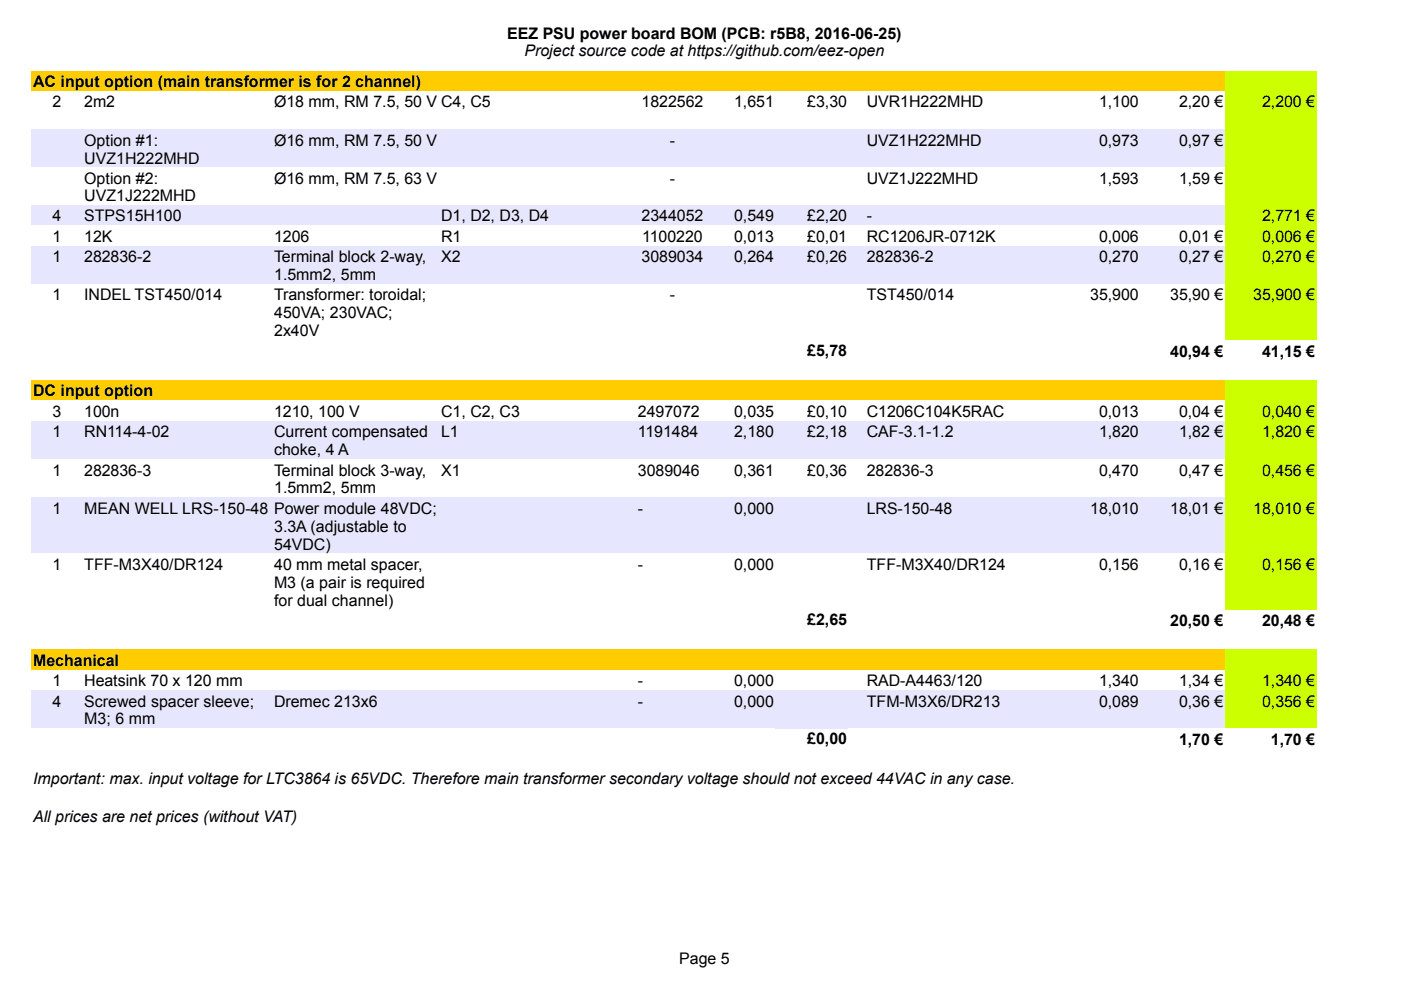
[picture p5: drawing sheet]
<svg xmlns="http://www.w3.org/2000/svg" width="297mm" height="210mm" viewBox="0 0 297 210" stroke-linecap="round" stroke-linejoin="round" font-family="sans-serif">
<defs><g id="words">
<g font-size="3.4">
<text x="107.5" y="8.2">EEZ PSU power board BOM (PCB: r5B8, 2016-06-25)</text>
<text x="111.2" y="12">Project source code at https://github.com/eez-open</text>
<text x="7" y="18.5">AC input option (main transformer is for 2 channel)</text>
<text x="11.1" y="22.8">2</text>
<text x="17.9" y="22.8">2m2</text>
<text x="58.1" y="22.8">Ø18 mm, RM 7.5, 50 V C4, C5</text>
<text x="136" y="22.8">1822562</text>
<text x="155.6" y="22.8">1,651</text>
<text x="171.2" y="22.8">£3,30</text>
<text x="183.8" y="22.8">UVR1H222MHD</text>
<text x="233" y="22.8">1,100</text>
<text x="250" y="22.8">2,20 €</text>
<text x="267.6" y="22.8">2,200 €</text>
<text x="17.9" y="30.9">Option #1:</text>
<text x="17.9" y="34.7">UVZ1H222MHD</text>
<text x="58.1" y="30.9">Ø16 mm, RM 7.5, 50 V</text>
<text x="142" y="30.9">-</text>
<text x="183.8" y="30.9">UVZ1H222MHD</text>
<text x="233" y="30.9">0,973</text>
<text x="250" y="30.9">0,97 €</text>
<text x="17.9" y="38.9">Option #2:</text>
<text x="58.1" y="38.9">Ø16 mm, RM 7.5, 63 V</text>
<text x="142" y="38.9">-</text>
<text x="183.8" y="38.9">UVZ1J222MHD</text>
<text x="233" y="38.9">1,593</text>
<text x="250" y="38.9">1,59 €</text>
<text x="11.1" y="47">4</text>
<text x="17.9" y="47">STPS15H100</text>
<text x="17.9" y="42.7">UVZ1J222MHD</text>
<text x="93.5" y="47">D1, D2, D3, D4</text>
<text x="136" y="47">2344052</text>
<text x="155.6" y="47">0,549</text>
<text x="171.2" y="47">£2,20</text>
<text x="183.8" y="47">-</text>
<text x="267.6" y="47">2,771 €</text>
<text x="11.1" y="51.3">1</text>
<text x="17.9" y="51.3">12K</text>
<text x="58.1" y="51.3">1206</text>
<text x="93.5" y="51.3">R1</text>
<text x="136.2" y="51.3">1100220</text>
<text x="155.6" y="51.3">0,013</text>
<text x="171.2" y="51.3">£0,01</text>
<text x="183.8" y="51.3">RC1206JR-0712K</text>
<text x="233" y="51.3">0,006</text>
<text x="250" y="51.3">0,01 €</text>
<text x="267.6" y="51.3">0,006 €</text>
<text x="11.1" y="55.6">1</text>
<text x="17.9" y="55.6">282836-2</text>
<text x="58.1" y="55.6">Terminal block 2-way,</text>
<text x="58.1" y="59.4">1.5mm2, 5mm</text>
<text x="93.5" y="55.6">X2</text>
<text x="136" y="55.6">3089034</text>
<text x="155.6" y="55.6">0,264</text>
<text x="171.2" y="55.6">£0,26</text>
<text x="183.8" y="55.6">282836-2</text>
<text x="233" y="55.6">0,270</text>
<text x="250" y="55.6">0,27 €</text>
<text x="267.6" y="55.6">0,270 €</text>
<text x="11.1" y="63.7">1</text>
<text x="17.9" y="63.7">INDEL TST450/014</text>
<text x="58.1" y="63.7">Transformer: toroidal;</text>
<text x="142" y="63.7">-</text>
<text x="183.8" y="63.7">TST450/014</text>
<text x="231.1" y="63.7">35,900</text>
<text x="248.1" y="63.7">35,90 €</text>
<text x="265.7" y="63.7">35,900 €</text>
<text x="58.1" y="67.5">450VA; 230VAC;</text>
<text x="58.1" y="71.3">2x40V</text>
<text x="171.2" y="75.5">£5,78</text>
<text x="248.1" y="75.6">40,94 €</text>
<text x="267.6" y="75.6">41,15 €</text>
<text x="7" y="84">DC input option</text>
<text x="11.1" y="88.4">3</text>
<text x="17.9" y="88.4">100n</text>
<text x="58.1" y="88.4">1210, 100 V</text>
<text x="93.5" y="88.4">C1, C2, C3</text>
<text x="135.3" y="88.4">2497072</text>
<text x="155.6" y="88.4">0,035</text>
<text x="171.2" y="88.4">£0,10</text>
<text x="183.8" y="88.4">C1206C104K5RAC</text>
<text x="233" y="88.4">0,013</text>
<text x="250" y="88.4">0,04 €</text>
<text x="267.6" y="88.4">0,040 €</text>
<text x="11.1" y="92.7">1</text>
<text x="17.9" y="92.7">RN114-4-02</text>
<text x="58.1" y="92.7">Current compensated</text>
<text x="93.5" y="92.7">L1</text>
<text x="135.3" y="92.7">1191484</text>
<text x="155.6" y="92.7">2,180</text>
<text x="171.2" y="92.7">£2,18</text>
<text x="183.8" y="92.7">CAF-3.1-1.2</text>
<text x="233" y="92.7">1,820</text>
<text x="250" y="92.7">1,82 €</text>
<text x="267.6" y="92.7">1,820 €</text>
<text x="11.1" y="100.8">1</text>
<text x="17.9" y="100.8">282836-3</text>
<text x="58.1" y="96.5">choke, 4 A</text>
<text x="58.1" y="100.8">Terminal block 3-way,</text>
<text x="93.5" y="100.8">X1</text>
<text x="135.3" y="100.8">3089046</text>
<text x="155.6" y="100.8">0,361</text>
<text x="171.2" y="100.8">£0,36</text>
<text x="183.8" y="100.8">282836-3</text>
<text x="233" y="100.8">0,470</text>
<text x="250" y="100.8">0,47 €</text>
<text x="267.6" y="100.8">0,456 €</text>
<text x="58.1" y="104.6">1.5mm2, 5mm</text>
<text x="11.1" y="108.9">1</text>
<text x="17.9" y="108.9">MEAN WELL LRS-150-48 Power module 48VDC;</text>
<text x="58.1" y="112.7">3.3A (adjustable to</text>
<text x="135.3" y="108.9">-</text>
<text x="155.6" y="108.9">0,000</text>
<text x="183.8" y="108.9">LRS-150-48</text>
<text x="231.1" y="108.9">18,010</text>
<text x="248.1" y="108.9">18,01 €</text>
<text x="265.7" y="108.9">18,010 €</text>
<text x="58.1" y="116.5">54VDC)</text>
<text x="11.1" y="120.8">1</text>
<text x="17.9" y="120.8">TFF-M3X40/DR124</text>
<text x="58.1" y="120.8">40 mm metal spacer,</text>
<text x="58.1" y="124.6">M3 (a pair is required</text>
<text x="135.3" y="120.8">-</text>
<text x="155.6" y="120.8">0,000</text>
<text x="183.8" y="120.8">TFF-M3X40/DR124</text>
<text x="233" y="120.8">0,156</text>
<text x="250" y="120.8">0,16 €</text>
<text x="267.6" y="120.8">0,156 €</text>
<text x="58.1" y="128.4">for dual channel)</text>
<text x="171.2" y="132.6">£2,65</text>
<text x="248.1" y="132.8">20,50 €</text>
<text x="267.6" y="132.8">20,48 €</text>
<text x="7" y="141.1">Mechanical</text>
<text x="11.1" y="145.5">1</text>
<text x="11.1" y="149.8">4</text>
<text x="17.9" y="145.5">Heatsink 70 x 120 mm</text>
<text x="17.9" y="149.8">Screwed spacer sleeve;</text>
<text x="58.1" y="149.8">Dremec 213x6</text>
<text x="135.3" y="145.5">-</text>
<text x="135.3" y="149.8">-</text>
<text x="155.6" y="145.5">0,000</text>
<text x="155.6" y="149.8">0,000</text>
<text x="183.8" y="145.5">RAD-A4463/120</text>
<text x="183.8" y="149.8">TFM-M3X6/DR213</text>
<text x="233" y="145.5">1,340</text>
<text x="233" y="149.8">0,089</text>
<text x="250" y="145.5">1,34 €</text>
<text x="250" y="149.8">0,36 €</text>
<text x="267.6" y="145.5">1,340 €</text>
<text x="267.6" y="149.8">0,356 €</text>
<text x="17.9" y="153.6">M3; 6 mm</text>
<text x="171.2" y="157.8">£0,00</text>
<text x="250" y="157.9">1,70 €</text>
<text x="269.5" y="157.9">1,70 €</text>
<text x="7" y="166.2">Important: max. input voltage for LTC3864 is 65VDC. Therefore main transformer secondary voltage should not exceed 44VAC in any case.</text>
<text x="7" y="174.4">All prices are net prices (without VAT)</text>
<text x="144" y="204.4">Page 5</text>
</g>
</g></defs>
<path d="M6.7 15h253v4.4h-253z" fill-rule="evenodd" fill="#fc0"/>
<path d="M259.7 15h19.5v4.4h-19.5z" fill-rule="evenodd" fill="#cf0"/>
<path d="M6.7 19.4h253v8.1h-253z" fill-rule="evenodd" fill="#fff"/>
<path d="M259.7 19.4h19.5v8.1h-19.5z" fill-rule="evenodd" fill="#cf0"/>
<path d="M6.7 27.4h253v8.1h-253z" fill-rule="evenodd" fill="#e6e6ff"/>
<path d="M259.7 27.4h19.5v8.1h-19.5z" fill-rule="evenodd" fill="#cf0"/>
<path d="M6.7 35.5h253v8h-253z" fill-rule="evenodd" fill="#fff"/>
<path d="M259.7 35.5h19.5v8h-19.5z" fill-rule="evenodd" fill="#cf0"/>
<path d="M6.7 43.5h253v4.3h-253z" fill-rule="evenodd" fill="#e6e6ff"/>
<path d="M259.7 43.5h19.5v4.3h-19.5z" fill-rule="evenodd" fill="#cf0"/>
<path d="M6.7 47.8h253v4.4h-253z" fill-rule="evenodd" fill="#fff"/>
<path d="M259.7 47.8h19.5v4.4h-19.5z" fill-rule="evenodd" fill="#cf0"/>
<path d="M6.7 52.2h253v8.1h-253z" fill-rule="evenodd" fill="#e6e6ff"/>
<path d="M259.7 52.2h19.5v8.1h-19.5z" fill-rule="evenodd" fill="#cf0"/>
<path d="M6.7 60.3h253v11.9h-253z" fill-rule="evenodd" fill="#fff"/>
<path d="M259.7 60.3h19.5v11.9h-19.5z" fill-rule="evenodd" fill="#cf0"/>
<g fill="#fff">
<path d="M6.7 72.2h157.7v4.3h-157.7z" fill-rule="evenodd"/>
<path d="M179.9 72.2h99.2v4.3h-99.2z" fill-rule="evenodd"/>
</g>
<path d="M6.7 80.6h253v4.3h-253z" fill-rule="evenodd" fill="#fc0"/>
<path d="M259.7 80.6h19.5v4.3h-19.5z" fill-rule="evenodd" fill="#cf0"/>
<path d="M6.7 84.9h253v4.4h-253z" fill-rule="evenodd" fill="#fff"/>
<path d="M259.7 84.9h19.5v4.4h-19.5z" fill-rule="evenodd" fill="#cf0"/>
<path d="M6.7 89.3h253v8.1h-253z" fill-rule="evenodd" fill="#e6e6ff"/>
<path d="M259.7 89.3h19.5v8.1h-19.5z" fill-rule="evenodd" fill="#cf0"/>
<path d="M6.7 97.4h253v8.1h-253z" fill-rule="evenodd" fill="#fff"/>
<path d="M259.7 97.4h19.5v8.1h-19.5z" fill-rule="evenodd" fill="#cf0"/>
<path d="M6.7 105.5h253v11.9h-253z" fill-rule="evenodd" fill="#e6e6ff"/>
<path d="M259.7 105.5h19.5v11.9h-19.5z" fill-rule="evenodd" fill="#cf0"/>
<path d="M6.7 117.4h253v11.9h-253z" fill-rule="evenodd" fill="#fff"/>
<path d="M259.7 117.4h19.5v11.9h-19.5z" fill-rule="evenodd" fill="#cf0"/>
<g fill="#fff">
<path d="M6.7 129.3h157.7v4.3h-157.7z" fill-rule="evenodd"/>
<path d="M179.9 129.3h99.2v4.3h-99.2z" fill-rule="evenodd"/>
<path d="M6.7 133.6h253v4.1h-253z" fill-rule="evenodd"/>
</g>
<path d="M6.7 137.7h253v4.4h-253z" fill-rule="evenodd" fill="#fc0"/>
<path d="M259.7 137.7h19.5v4.4h-19.5z" fill-rule="evenodd" fill="#cf0"/>
<path d="M6.7 142h253v4.4h-253z" fill-rule="evenodd" fill="#fff"/>
<path d="M259.7 142h19.5v4.4h-19.5z" fill-rule="evenodd" fill="#cf0"/>
<path d="M6.7 146.4h253v8h-253z" fill-rule="evenodd" fill="#e6e6ff"/>
<path d="M259.7 146.4h19.5v8h-19.5z" fill-rule="evenodd" fill="#cf0"/>
<g fill="#fff">
<path d="M6.7 154.4h157.7v4.4h-157.7z" fill-rule="evenodd"/>
<path d="M179.9 154.4h99.2v4.4h-99.2z" fill-rule="evenodd"/>
<path d="M6.7 158.8h253v4.3h-253z" fill-rule="evenodd"/>
</g>
<use href="#words"/>
</svg>
